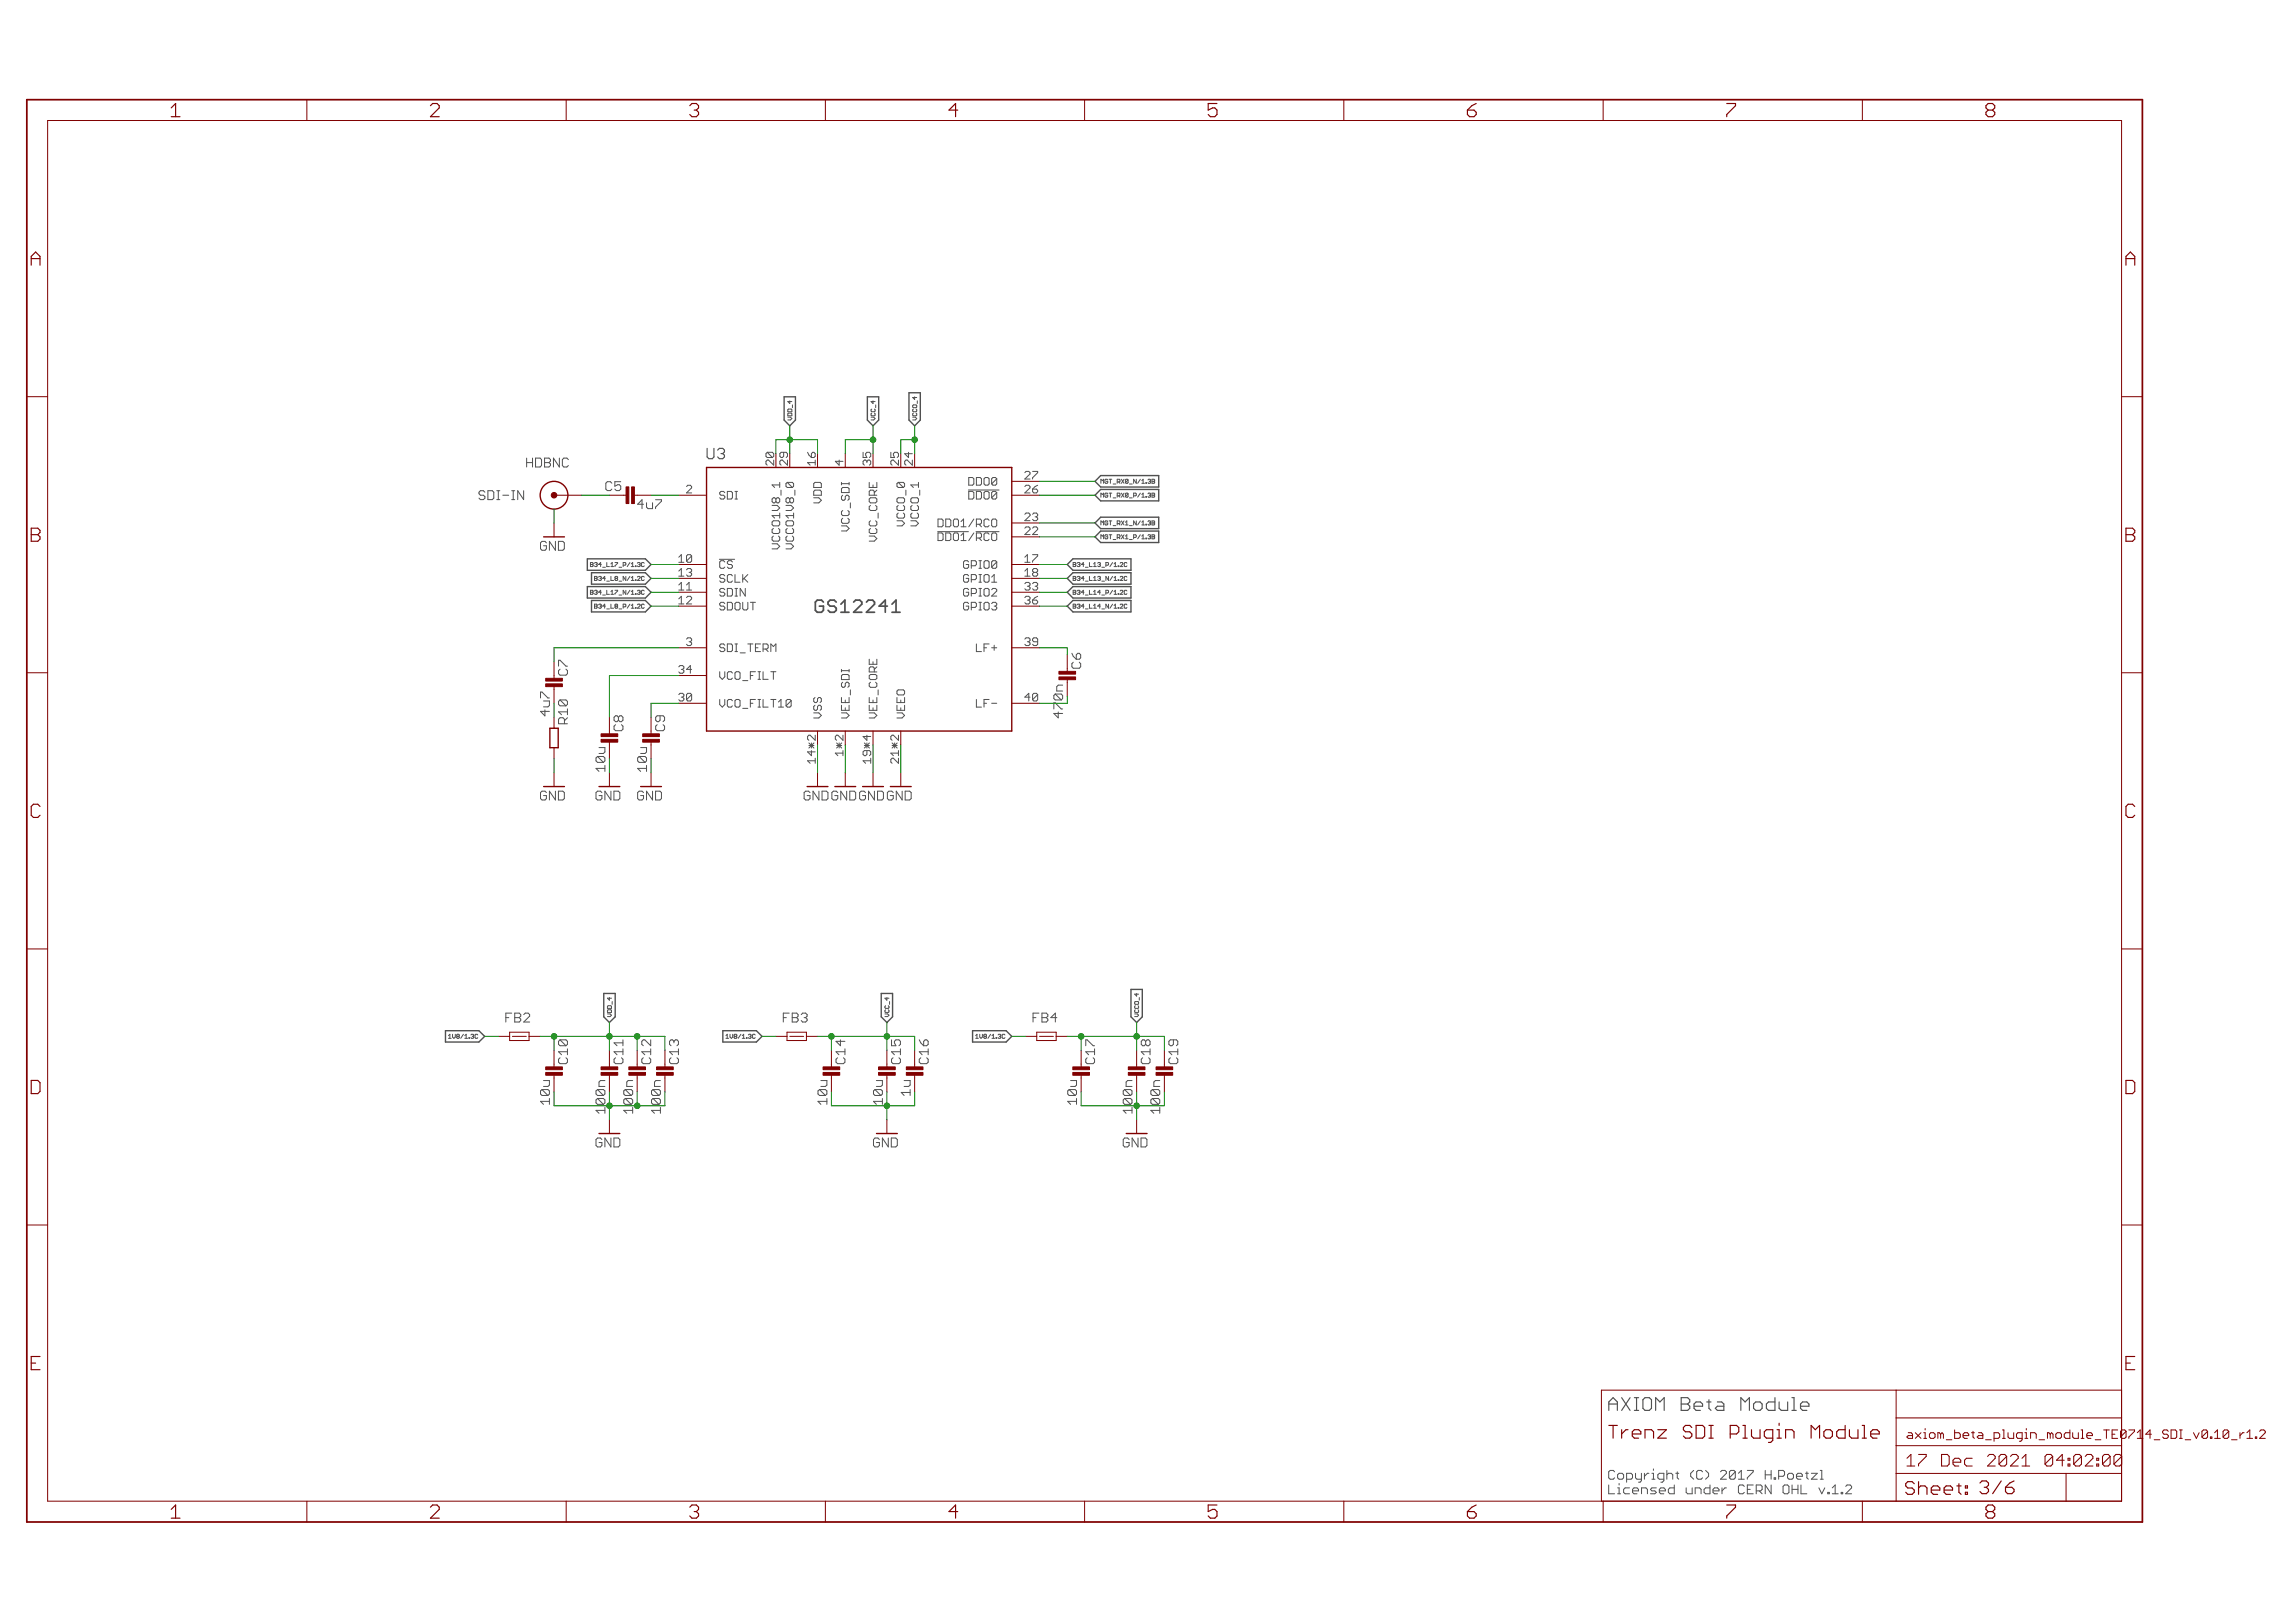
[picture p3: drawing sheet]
<svg xmlns="http://www.w3.org/2000/svg" width="420mm" height="297mm" viewBox="0 0 420 297" stroke-linecap="round" stroke-linejoin="round" font-family="sans-serif">
<defs><g id="words">
<g font-size="3.7" fill="#800000">
<text x="80.6" y="21.4">2</text>
<text x="128.1" y="21.4">3</text>
<text x="270.4" y="21.4">6</text>
<text x="365.4" y="21.4">8</text>
<text x="7.4" y="48.6">A</text>
<text x="390.9" y="48.6">A</text>
<text x="7.4" y="99.2">B</text>
<text x="390.9" y="99.2">B</text>
<text x="7.4" y="149.7">C</text>
<text x="390.9" y="149.7">C</text>
<text x="7.3" y="200.2">D</text>
<text x="390.8" y="200.2">D</text>
<text x="175.5" y="277.9">4</text>
</g>
<g font-size="3.6" fill="#505050">
<text x="150.9" y="112.2">GS12241</text>
<text x="296.3" y="258.2">AXIOM Beta Module</text>
</g>
<g font-size="3.6" fill="#800000">
<text x="296.3" y="263.3">Trenz SDI Plugin Module</text>
<text x="350.6" y="273.6">Sheet: 3/6</text>
</g>
<g font-size="3.2" fill="#800000">
<text x="350.9" y="268.4">17 Dec 2021</text>
<text x="372.5" y="268.4">04:02:01</text>
</g>
<text font-size="2.9" fill="#505050" x="131.2" y="84">U3</text>
<g font-size="2.5" fill="#505050">
<text x="98.2" y="85.5">HDBNC</text>
<text x="90.4" y="91.5">SDI-IN</text>
<text x="118.5" y="93.2">4u7</text>
<text x="100.7" y="100.8">GND</text>
<text x="105.8" y="123.6" transform="rotate(-90 105.8 123.6)">C7</text>
<text x="199.8" y="122.4" transform="rotate(-90 199.8 122.4)">C6</text>
<text x="105.8" y="132.5" transform="rotate(-90 105.8 132.5)">R10</text>
<text x="116" y="133.8" transform="rotate(-90 116 133.8)">C8</text>
<text x="123.6" y="133.8" transform="rotate(-90 123.6 133.8)">C9</text>
<text x="100.7" y="146.5">GND</text>
<text x="110.9" y="146.5">GND</text>
<text x="118.5" y="146.5">GND</text>
<text x="94.4" y="187.1">FB2</text>
<text x="145.2" y="187.1">FB3</text>
<text x="190.9" y="187.1">FB4</text>
<text x="105.8" y="194.7" transform="rotate(-90 105.8 194.7)">C10</text>
<text x="126.1" y="194.7" transform="rotate(-90 126.1 194.7)">C13</text>
<text x="156.6" y="194.7" transform="rotate(-90 156.6 194.7)">C14</text>
<text x="171.9" y="194.7" transform="rotate(-90 171.9 194.7)">C16</text>
<text x="202.3" y="194.7" transform="rotate(-90 202.3 194.7)">C17</text>
<text x="217.6" y="194.7" transform="rotate(-90 217.6 194.7)">C19</text>
<text x="110.9" y="210">GND</text>
<text x="161.7" y="210">GND</text>
<text x="207.4" y="210">GND</text>
<text x="296.3" y="270.8">Copyright (C) 2017 H.Poetzl</text>
<text x="296.3" y="273.5">Licensed under CERN OHL v.1.2</text>
</g>
<g font-size="2.5" fill="#800000">
<text x="112.7" y="89.9">C5</text>
<text x="149" y="146.5">GNDGNDGNDGND</text>
<text x="168.6" y="200.5" transform="rotate(-90 168.6 200.5)">1u</text>
</g>
<g font-size="2.5" fill="#008000">
<text x="102.5" y="130.9" transform="rotate(-90 102.5 130.9)">4u7</text>
<text x="196.5" y="131.3" transform="rotate(-90 196.5 131.3)">470n</text>
<text x="112.7" y="141.1" transform="rotate(-90 112.7 141.1)">10u</text>
<text x="120.3" y="141.1" transform="rotate(-90 120.3 141.1)">10u</text>
<text x="116" y="194.7" transform="rotate(-90 116 194.7)">C11</text>
<text x="121.1" y="194.7" transform="rotate(-90 121.1 194.7)">C12</text>
<text x="166.8" y="194.7" transform="rotate(-90 166.8 194.7)">C15</text>
<text x="212.5" y="194.7" transform="rotate(-90 212.5 194.7)">C18</text>
<text x="102.5" y="202.1" transform="rotate(-90 102.5 202.1)">10u</text>
<text x="112.7" y="203.6" transform="rotate(-90 112.7 203.6)">1</text>
<text x="112.7" y="202.1" transform="rotate(-90 112.7 202.1)">00n</text>
<text x="117.8" y="203.6" transform="rotate(-90 117.8 203.6)">1</text>
<text x="117.8" y="202.1" transform="rotate(-90 117.8 202.1)">00n</text>
<text x="122.8" y="203.6" transform="rotate(-90 122.8 203.6)">100n</text>
<text x="153.3" y="202.1" transform="rotate(-90 153.3 202.1)">10u</text>
<text x="163.5" y="202.1" transform="rotate(-90 163.5 202.1)">10u</text>
<text x="199" y="202.1" transform="rotate(-90 199 202.1)">10u</text>
<text x="209.2" y="203.6" transform="rotate(-90 209.2 203.6)">1</text>
<text x="209.2" y="202.1" transform="rotate(-90 209.2 202.1)">00n</text>
<text x="214.3" y="203.6" transform="rotate(-90 214.3 203.6)">100n</text>
</g>
<g font-size="2.3" fill="#800000">
<text x="350.9" y="263.3">axiom_beta_plugin_module_TE0</text>
<text x="388.6" y="263.3">714_SDI_v0.10_r1.2</text>
</g>
<g font-size="2.1" fill="#800000">
<text x="143.6" y="85.2" transform="rotate(-90 143.6 85.2)">20</text>
<text x="146.1" y="85.2" transform="rotate(-90 146.1 85.2)">29</text>
<text x="151.2" y="85.2" transform="rotate(-90 151.2 85.2)">16</text>
<text x="161.3" y="85.2" transform="rotate(-90 161.3 85.2)">35</text>
<text x="166.4" y="85.2" transform="rotate(-90 166.4 85.2)">25</text>
<text x="156.3" y="137.9" transform="rotate(-90 156.3 137.9)">1*2</text>
<text x="151.2" y="139.3" transform="rotate(-90 151.2 139.3)">14*2</text>
<text x="161.3" y="139.3" transform="rotate(-90 161.3 139.3)">19*4</text>
<text x="166.4" y="139.3" transform="rotate(-90 166.4 139.3)">21*2</text>
</g>
<g font-size="2.1" fill="#505050">
<text x="178.4" y="88.8">DDO0</text>
<text x="189.4" y="87.7">27</text>
<text x="133.6" y="91.4">SDI</text>
<text x="178.4" y="91.4">DDO0</text>
<text x="189.4" y="90.3">26</text>
<text x="189.4" y="95.4">23</text>
<text x="144.7" y="100.6" transform="rotate(-90 144.7 100.6)">VCCO1V8_1</text>
<text x="157.4" y="97.1" transform="rotate(-90 157.4 97.1)">VCC_SDI</text>
<text x="162.5" y="99.5" transform="rotate(-90 162.5 99.5)">VCC_CORE</text>
<text x="167.5" y="96.5" transform="rotate(-90 167.5 96.5)">VCCO_0</text>
<text x="170.1" y="96.5" transform="rotate(-90 170.1 96.5)">VCCO_1</text>
<text x="173" y="96.5">DDO1/RCO</text>
<text x="173" y="99">DDO1/RCO</text>
<text x="189.4" y="97.9">22</text>
<text x="126.2" y="103">10</text>
<text x="126.2" y="105.5">13</text>
<text x="133.6" y="104.1">CS</text>
<text x="133.6" y="106.6">SCLK</text>
<text x="178.1" y="104.1">GPIO0</text>
<text x="178.1" y="106.6">GPIO1</text>
<text x="189.4" y="103">17</text>
<text x="189.4" y="105.5">18</text>
<text x="126.2" y="108">11</text>
<text x="126.2" y="110.6">12</text>
<text x="133.6" y="109.2">SDIN</text>
<text x="133.6" y="111.7">SDOUT</text>
<text x="178.1" y="111.7">GPIO3</text>
<text x="178.1" y="109.2">GPIO2</text>
<text x="189.4" y="110.6">36</text>
<text x="189.4" y="108">33</text>
<text x="133.6" y="119.3">SDI_TERM</text>
<text x="180.5" y="119.3">LF+</text>
<text x="189.4" y="118.2">39</text>
<text x="126.2" y="123.3">34</text>
<text x="133.6" y="124.4">VCO_FILT</text>
<text x="126.2" y="128.4">30</text>
<text x="133.6" y="129.5">VCO_FILT10</text>
<text x="157.4" y="131.5" transform="rotate(-90 157.4 131.5)">VEE_SDI</text>
<text x="162.5" y="131.5" transform="rotate(-90 162.5 131.5)">VEE_CORE</text>
<text x="189.4" y="128.4">40</text>
</g>
<g font-size="1.1" fill="#505050">
<text x="203.4" y="88.5">MGT_RX0_N/1.3</text>
<text x="203.4" y="91">MGT_RX0_P/1.3</text>
<text x="203.4" y="96.1">MGT_RX1_N/1.3</text>
<text x="203.4" y="98.7">MGT_RX1_P/1.3</text>
<text x="110.9" y="103.7">B34_L17_P/1.3C</text>
<text x="111.5" y="106.3">B34_L8_N/1.2C</text>
<text x="198.3" y="103.7">B34_L13_P/1.2C</text>
<text x="198.3" y="106.3">B34_L13_N/1.2C</text>
<text x="110.7" y="108.8">B34_L17_N/1.3C</text>
<text x="111.6" y="111.3">B34_L8_P/1.2C</text>
<text x="198.3" y="108.8">B34_L14_P/1.2C</text>
<text x="198.3" y="111.3">B34_L14_N/1.2C</text>
<text x="84.3" y="190.1">1V8/1.3C</text>
<text x="135.1" y="190.1">1V8/1.3C</text>
<text x="180.8" y="190.1">1V8/1.3C</text>
</g>
</g></defs>
<path d="M129.5 82.1v1.5l.3 .3h.6l.3-.3M294.5 257h1.6M295.3 255.8l-.8 .8v1.5" fill="none" stroke="#505050" stroke-width=".21"/>
<g fill="none" stroke="#505050" stroke-width=".18">
<path d="M144.2 76.3h.5l.3 .3-.3 .3h-.5M144.2 75.7l.2-.1h.4l.2 .5h-.8zM144.2 75l.2-.1h.4l.2 .5h-.8zM144.6 73.4v.5l-.4-.4h.8M145.1 74.1v.5M159.5 76.3h.5l.2 .3-.2 .3h-.5M159.6 75.6l-.1 .1 .1 .4 .6-.1-.1-.4M159.6 74.9l-.1 .1 .1 .4h.5l.1-.2-.1-.3M159.8 73.4v.5l-.3-.4h.7M160.3 74.1v.5M167.1 76.3h.5l.2 .3-.2 .3h-.5M167.2 74.9l-.1 .1 .1 .4h.5l.1-.2-.1-.3"/>
<path d="M167.2 75.6l-.1 .1 .1 .4 .6-.1-.1-.4M167.2 74.1h.5l.1 .4-.1 .1h-.5l-.1-.1zM167.4 72.6v.5l-.3-.4h.7M167.9 73.4v.5M88.8 90.1l-.3-.3h-.6l-.2 .3v.3l.2 .2h.6l.3 .3v.3l-.3 .2h-.6l-.2-.2M90.1 89.8h-.8v1.6h.8M96.4 83.8v1.7M96.4 84.7h1.1M97.5 83.8v1.7M99.5 99.9h.5M100 99.4l-.2-.3h-.6l-.2 .3v1l.2 .3h.6l.2-.3M112 88.4l-.3-.2h-.5l-.3 .2v1.1l.3 .3h.5l.3-.3"/>
<path d="M117.8 92.3h-1.1l.8-.8v1.6M125.7 89l.2-.2h.5l.2 .2v.3l-.9 .9h.9M132.7 90.2l-.2-.3h-.5l-.2 .3v.2l.2 .2h.5l.2 .3v.2l-.2 .2h-.5l-.2-.2M140.5 82.8l.9 .9h-.9l-.3-.2v-.5zM140.5 82.8h.9M140.5 85.1l-.3-.2v-.5l.3-.2h.2l.9 .9M141.4 99.5h.9l.4 .5-.4 .5h-.9M141.4 92.5h.9l.4 .5-.4 .4h-.9M141.6 98.1l-.2 .2v.5l.2 .2h.9M141.6 96.7l-.2 .2v.5l.2 .2h.9M142 91.3l-.2-.2h-.2l-.2 .2v.5l.2 .2h.2l.2-.2M142 91.8l.3 .2h.2"/>
<path d="M142 91.3v.5M142.5 91.1h-.2l-.3 .2M142.5 95.3h-.9l-.2 .2v.5l.2 .2h.9M142.7 94.4h-1.3l.4 .4M142.7 88.8h-1.3l.4 .4M147.8 82.8l.3 .5 .4 .4M148.5 83.7h.5M149 91.1h.9l.5 .5-.5 .4h-.9M149 89.9l.2-.2h.9l.3 .2v.7h-1.4zM149 88.5l.2-.2h.9l.3 .2v.7h-1.4zM149 82.8h-.2l-.3 .2v.7M149.2 84.7h-1.4l.5 .4"/>
<path d="M153.6 84.2v.9l-.7-.7h1.4M154.1 88.3v.5M154.1 96.2h.9l.4 .5-.4 .5h-.9M154.1 88.5h1.3M154.3 90.6l-.2 .3v.4l.2 .3h.2l.2-.3v-.4l.3-.3h.2M154.3 93.4l-.2 .3v.4l.2 .3h.9M154.3 94.8l-.2 .3v.4l.2 .3h.9M155.2 89.2h-.9l-.2 .3v.6h1.3M158 82.8v.9h.7l-.2-.7 .2-.2h.5M158.7 84.4l-.2-.2h-.3l-.2 .2v.5l.2 .2M158.7 84.4v.3M159.1 88.3v.9h1.4"/>
<path d="M159.1 98.1h1l.4 .5-.4 .4h-1M159.2 84.2h-.3l-.2 .2M159.4 95.3l-.3 .2v.5l.3 .2h.9M159.4 92.5l-.3 .2v.5l.3 .2h.9M159.4 96.7l-.3 .2v.5l.3 .2h.9M159.8 88.8v.4M160.1 90.6v-.7l-.3-.2h-.4l-.3 .2v.7h1.4M160.3 91.1h-.9l-.3 .2v.5l.3 .2h.9M160.5 89.7l-.4 .5M163.1 82.8v.9h.7l-.2-.7 .2-.2h.5M163.3 85.1l-.2-.2v-.5l.2-.2h.3l.9 .9M164.2 88.5l.2-.2 1 .9h-1l-.2-.2z"/>
<path d="M164.2 95.3h.9l.5 .5-.5 .4h-.9M164.4 88.3h1M164.4 92.5l-.2 .2v.5l.2 .2h1M164.4 93.9l-.2 .2v.5l.2 .2h1M165.4 91.1h-1l-.2 .2v.5l.2 .2h1M171.7 97.3h5.6M172.7 95.2l-.3-.2h-.7v1.4h.7l.3-.2M172.7 97.8l-.3-.3h-.7v1.4h.7l.3-.2M177.3 89.7h5.6M178.1 89.9h-.7v1.4h.7M178.1 87.4h-.7v1.4h.7M178.7 97.3h4.2"/>
<path d="M187.6 89l.3-.2h.4l.3 .2v.3l-1 .9h1M187.6 86.5l.3-.2h.4l.3 .2v.2l-1 1h1M187.6 94.1l.3-.2h.4l.3 .2v.3l-1 .9h1M187.6 96.7l.3-.3h.4l.3 .3v.2l-1 .9h1M201.5 88.5v-.8l.3 .3 .2-.3v.8M201.5 91v-.7l.3 .2 .2-.2v.7M201.5 96.1v-.8l.3 .3 .2-.3v.8M201.5 98.6v-.7l.3 .2 .2-.2v.7M202.8 90.4l-.1-.1-.4 .1v.5l.1 .1 .4-.1v-.3h-.3M202.8 87.8l-.1-.1-.4 .1v.5l.1 .2 .4-.2v-.2h-.3M202.8 98l-.1-.1-.4 .1v.5l.1 .1 .4-.1v-.3h-.3M202.8 95.5l-.1-.2-.4 .2v.4l.1 .2 .4-.2v-.2h-.3"/>
<path d="M203.1 87.7h.4M203.1 97.9h.4M203.1 90.3h.4M203.1 95.3h.4M108.1 103l.5 .1-.1 .2 .1 .3-.1 .1h-.4zM108.1 103.3h.4M108.1 108.4h.4M108.1 108l.5 .2-.1 .2 .1 .2-.1 .2h-.4zM108.8 103.1l.4-.1 .1 .1-.1 .2M108.8 110.9h.4M108.8 105.9h.4M108.8 108.2l.4-.2 .1 .2-.1 .2"/>
<path d="M108.8 105.5h.4l.1 .1-.1 .6h-.4zM108.8 110.6h.4l.1 .1-.1 .6h-.4zM109.1 103.3h.1M109.1 108.4h.1M109.2 103.3l.1 .1-.1 .3-.4-.1M109.2 108.4l.1 .1-.1 .3-.4-.2M109.6 105.6l.4-.1 .1 .1-.1 .3M109.6 110.7l.4-.1 .1 .1-.1 .2M109.8 110.9h.2M109.8 105.9h.2M110 105.9l.1 .1-.1 .2-.4-.1M110 110.9l.1 .2-.1 .2-.4-.1"/>
<path d="M110.1 103.3h-.5l.4-.3v.7M110.1 108.4h-.5l.4-.4v.8M110.3 103.8h.5M110.3 108.9h.5M110.8 110.9h-.5l.4-.3v.7M110.8 105.9h-.5l.4-.4v.7M111.1 106.4h.5M111.1 111.4h.5M124.3 102l.4-.5v1.4M124.3 104.5l.4-.4v1.4M124.3 107.1l.4-.5v1.4M124.3 109.6l.4-.5v1.4"/>
<path d="M124.3 102.9h.9M124.3 110.5h.9M124.3 105.5h.9M124.3 108h.9M125.7 117l.2-.3h.5l.2 .3v.2l-.2 .3M126.2 117.5h.2M126.4 117.5l.2 .2v.2l-.2 .3h-.5l-.2-.3M131.7 102.4h2.8M132.7 102.8l-.2-.2h-.5l-.2 .2v1l.2 .2h.5l.2-.2M132.7 105.4l-.2-.2h-.5l-.2 .2v.2l.2 .3h.5l.2 .2v.2l-.2 .3h-.5l-.2-.3M132.7 107.9l-.2-.2h-.5l-.2 .2v.3l.2 .2h.5l.2 .2v.3l-.2 .2h-.5l-.2-.2M132.7 110.5l-.2-.3h-.5l-.2 .3v.2l.2 .2h.5l.2 .3v.2l-.2 .2h-.5l-.2-.2"/>
<path d="M132.7 118.1l-.2-.2h-.5l-.2 .2v.2l.2 .3h.5l.2 .2v.2l-.2 .3h-.5l-.2-.3M177.3 102.8l-.2-.2h-.5l-.2 .2v1l.2 .2h.5l.2-.2v-.5h-.4M177.3 105.4l-.2-.2h-.5l-.2 .2v.9l.2 .3h.5l.2-.3v-.4h-.4M177.3 107.9l-.2-.2h-.5l-.2 .2v1l.2 .2h.5l.2-.2v-.5h-.4M177.3 110.5l-.2-.3h-.5l-.2 .3v.9l.2 .2h.5l.2-.2v-.5h-.4M178.8 117.9v1.4h.9M187.6 102.9h1M187.6 106.8l.3-.2h.4l.3 .2v.3l-.3 .2M187.6 109.4l.3-.3h.4l.3 .3v.2l-.3 .2M187.6 117l.3-.3h.4l.3 .3v.2l-.3 .3M187.6 102l.5-.5v1.4M187.6 104.5l.5-.4v1.4"/>
<path d="M187.6 105.5h1M188.1 109.8h.2M188.1 107.3h.2M188.1 117.5h.2M188.3 107.3l.3 .2v.3l-.3 .2h-.4l-.3-.2M188.3 109.8l.3 .3v.2l-.3 .2h-.4l-.3-.2M188.3 117.5l.3 .2v.2l-.3 .3h-.4l-.3-.3M196.2 119.6l.3 .5 .5 .5M196.5 103l.5 .1-.2 .2 .2 .3-.2 .1h-.3zM196.5 110.9h.3M196.5 103.3h.3M196.5 105.9h.3"/>
<path d="M196.5 108.4h.3M196.5 108l.5 .2-.2 .2 .2 .2-.2 .2h-.3zM196.5 105.5l.5 .1-.2 .3 .2 .2-.2 .1h-.3zM196.5 110.6l.5 .1-.2 .2 .2 .3-.2 .1h-.3zM197.2 103.1l.4-.1 .1 .1-.1 .2M197.2 108.2l.4-.2 .1 .2-.1 .2M197.2 105.6l.4-.1 .1 .1-.1 .3M197.2 110.7l.4-.1 .1 .1-.1 .2M197.5 110.9h.1M197.5 103.3h.1M197.5 105.9h.1M197.5 108.4h.1"/>
<path d="M197.6 105.9l.1 .1-.1 .2-.4-.1M197.6 110.9l.1 .2-.1 .2-.4-.1M197.6 103.3l.1 .1-.1 .3-.4-.1M197.6 108.4l.1 .1-.1 .3-.4-.2M198.3 110.6l-.3 .3h.5M198.3 103l-.3 .3h.5M198.3 105.5l-.3 .4h.5M198.3 108l-.3 .4h.5M99 127.7v-1h.2l1.1 1M99.5 129.4h.8M99.5 128.3h1.1M99.8 129.9v1.1l-.8-.8h1.6"/>
<path d="M102.3 121.9v-1.1h.2l1.1 1.1M102.3 131.6v.9h1.6M102.3 130.3h1.6M102.5 122.5l-.2 .2v.6l.2 .3h1.1M103.6 128.1h-1.1l1.1 1.1h-1.1M109.1 138.7l.3-.2 1.1 1h-1.1l-.3-.2zM109.4 138.5h1.1M109.7 137.9h.8M109.7 136.8h1M112.7 132.6l-.3 .3v.6l.3 .2h1.1M113.2 131.3l-.2-.3h-.3l-.3 .3v.5l.3 .3h.3l.2-.3M113.2 131.8l.3 .3"/>
<path d="M113.2 131.3v.5M113.5 131l-.3 .3M116.7 138.7l.3-.2 1.1 1h-1.1l-.3-.2zM117 138.5h1.1M117.3 137.9h.8M117.3 136.8h1.1M120.3 132.6l-.3 .3v.6l.3 .2h1.1M120.8 131v.8l-.2 .3h-.3l-.3-.3v-.5l.3-.3h1.1M124.3 127.1l.2-.2h.5l.2 .2v.3l-.2 .2M124.3 122l.2-.2h.5l.2 .2v.3l-.2 .2M124.7 127.6h.3M124.7 122.5h.3"/>
<path d="M125 127.6l.2 .2v.3l-.2 .2h-.5l-.2-.2M125 122.5l.2 .2v.3l-.2 .2h-.5l-.2-.2M131.8 122.9v1l.4 .4 .5-.4v-1M131.8 128v.9l.4 .5 .5-.5v-.9M148.1 136l.9 .9M148.1 136.4h.9M148.1 135.5l-.3-.2v-.5l.3-.2h.2l.9 .9M148.5 136v.9M148.5 137.4v.9l-.7-.7h1.4M149 130.5h.9l.5 .4-.5 .5h-.9M149 136l-.9 .9M149.2 127.7l-.2 .2v.5l.2 .2h.2l.3-.2v-.5l.2-.2h.2l.3 .2v.5l-.3 .2"/>
<path d="M149.2 129.1l-.2 .2v.5l.2 .2h.2l.3-.2v-.5l.2-.2h.2l.3 .2v.5l-.3 .2M149.2 139.2h-1.4l.5 .5M153.2 136.4h.9M153.2 135.5l-.3-.2v-.5l.3-.2h.2l.9 .9M153.2 136l.9 .9M153.6 136v.9M154.1 130.5h.9l.4 .4-.4 .5h-.9M154.1 129.1v.9h1.3M154.1 127.7v.9h1.3M154.1 122.5v.5M154.1 122.7h1.3M154.1 136l-.9 .9"/>
<path d="M154.3 124.9l-.2 .2v.5l.2 .2h.2l.2-.2v-.5l.3-.2h.2M154.3 137.8h-1.4l.5 .5M154.7 128.1v.5M154.7 129.5v.5M155.2 123.4h-.9l-.2 .3v.7h1.3M158.2 136.4h1M158.2 136l1 .9M158.7 137.4v.7l-.2 .2h-.3l-.2-.2v-.5l.2-.2h1M158.7 134.6v.9l-.7-.7h1.4M158.7 136v.9M159.1 130.5h1l.4 .4-.4 .5h-1M159.1 129.1v.9h1.4"/>
<path d="M159.1 127.7v.9h1.4M159.1 120.6v1h1.4M159.2 136l-1 .9M159.4 124.9l-.3 .2v.5l.3 .2h.9M159.4 139.2h-1.4l.5 .5M159.8 121.1v.5M159.8 128.1v.5M159.8 129.5v.5M160.1 123v-.7l-.3-.3h-.4l-.3 .3v.7h1.4M160.3 123.4h-.9l-.3 .3v.4l.3 .3h.9M160.5 122l-.4 .5M163.3 136.4h1"/>
<path d="M163.3 135.5l-.2-.2v-.5l.2-.2h.3l.9 .9M163.3 139.7l-.2-.2v-.5l.2-.2h.3l.9 .9M163.3 136l1 .9M163.8 136v.9M164.2 130.5h.9l.5 .4-.5 .5h-.9M164.2 129.1v.9h1.4v-.9M164.2 127.7v.9h1.4v-.9M164.2 126.5l.2-.2h1l.2 .2v.5l-.2 .2h-1l-.2-.2zM164.3 136l-1 .9M164.5 137.8h-1.4l.5 .5M164.9 128.1v.5M164.9 129.5v.5"/>
<path d="M178.8 128v1.4h.9M180.1 128.7h.5M181.1 128h-1v1.4M181.5 128.7h1M188.6 127.6h-1l.7-.7v1.4M192.9 129.8v-1.1h.3l1.1 1.1M193.2 127l1.1 1.1h-1.1l-.3-.3v-.5zM193.2 127h1.1M193.7 125.4l-.2 .3v.8h1M194.5 130.6h-1.6l.8 .8M196.5 121.2l-.3 .3v.5l.3 .3h1.1M99.5 145.6h.5"/>
<path d="M100 145.1l-.2-.3h-.6l-.2 .3v1.1l.2 .2h.6l.2-.2M109.7 145.6h.5M110.2 145.1l-.3-.3h-.5l-.3 .3v1.1l.3 .2h.5l.3-.2M110.7 140.6h-1.6l.6 .6M117 144.8h.5l.3 .3M117.3 145.6h.5M117.8 146.2l-.3 .2h-.5M118.4 140.6h-1.7l.6 .6M147.8 145.6h.5M148.3 145.1l-.3-.3h-.5l-.3 .3v1.1l.3 .2h.5l.3-.2M82.1 189.5l.3-.2v.7M82.1 190h.5"/>
<path d="M82.8 189.3v.5l.3 .2 .3-.2v-.5M83.7 189.7l-.1 .1 .1 .2 .4-.1M83.7 189.7h.3M84 189.7l.1 .1M84.1 189.4l-.4-.1-.1 .1 .1 .3M84.1 189.5l-.1 .2M92.6 186.2h.6M93.7 185.4h-1.1v1.6M99 199.7l.2-.3 1.1 1.1h-1.1l-.2-.3zM99.2 199.4h1.1M99.5 198.8h.8M99.5 197.8h1.1"/>
<path d="M102.3 190.6l.2-.3 1.1 1.1h-1.1l-.2-.3zM102.5 193.6l-.2 .3v.5l.2 .3h1.1M102.5 190.3h1.1M103.9 192.5h-1.6l.5 .5M109.1 199.7l.3-.3 1.1 1.1h-1.1l-.3-.3zM109.4 199.4h1.1M110.7 197.8h-.8l-.2 .2v.8h1M111.2 184.9l.1-.1h.5l.2 .5h-.8zM111.2 185.6h.5l.3 .2-.3 .3h-.5M111.2 184.2l.1-.1h.5l.2 .5h-.8zM111.6 182.6v.4l-.4-.3h.8M112.1 183.3v.5"/>
<path d="M112.7 193.6l-.3 .3v.5l.3 .3h1.1M114 192.5h-1.6l.6 .5M114 190.9h-1.6l.6 .5M114.2 199.7l.3-.3 1 1.1h-1l-.3-.3zM114.5 199.4h1M115.8 197.8h-.8l-.3 .2v.8h1.1M117.8 193.6l-.3 .3v.5l.3 .3h1.1M117.8 191.4l-.3-.3v-.5l.3-.3h.2l1.1 1.1M119.1 192.5h-1.6l.5 .5M119.3 199.7l.2-.3 1.1 1.1h-1.1l-.2-.3zM119.5 199.4h1.1M120.9 197.8h-.8l-.3 .2v.8h1.1"/>
<path d="M122.9 193.6l-.3 .3v.5l.3 .3h1M123.4 190.6l-.3-.3h-.2l-.3 .3v.5l.3 .3M123.4 190.6v.3M123.7 190.3l-.3 .3M124.2 192.5h-1.6l.5 .5M132.9 190h.5M132.9 189.5l.2-.2v.7M133.6 189.3v.5l.3 .2 .2-.2v-.5M134.5 189.7l-.1 .1 .1 .2 .4-.1M134.5 189.7h.3M134.8 189.7l.1 .1M134.9 189.4l-.4-.1-.1 .1 .1 .3"/>
<path d="M134.9 189.5l-.1 .2M143.4 186.2h.6M144.5 185.4h-1.1v1.6M149.8 199.7l.2-.3 1.1 1.1h-1.1l-.2-.3zM150 199.4h1.1M150.3 198.8h.8M150.3 197.8h1.1M153.3 193.6l-.2 .3v.5l.2 .3h1.1M154.7 192.5h-1.6l.5 .5M154.7 190.6h-1.6l.8 .8M159.9 199.7l.3-.3 1.1 1.1h-1.1l-.3-.3zM160.2 199.4h1.1"/>
<path d="M160.4 198.8h.9M160.4 197.8h1.1M162 185.6h.5l.3 .2-.3 .3h-.5M162.1 184.8l-.1 .1 .1 .4 .7-.1-.2-.4M162.1 184.1l-.1 .1 .1 .4h.5l.2-.2-.2-.3M162.4 182.6v.4l-.4-.3h.8M162.9 183.3v.5M163.2 190.3v1.1h.8l-.3-.5v-.3l.3-.3M163.5 193.6l-.3 .3v.5l.3 .3h1.1M164.8 192.5h-1.6l.5 .5M165.5 198.8h.8M165.5 197.8h1.1"/>
<path d="M166.6 199.9h-1.6l.5 .6M168.3 190.3l.3 .6 .5 .5M168.6 193.6l-.3 .3v.5l.3 .3h1.1M169.9 192.5h-1.6l.5 .5M178.6 190h.5M178.6 189.5l.3-.2v.7M179.4 189.3v.5l.2 .2 .3-.2v-.5M180.2 189.7l-.1 .1 .1 .2 .4-.1M180.2 189.7h.3M180.5 189.7l.1 .1M180.6 189.4l-.4-.1-.1 .1 .1 .3M180.6 189.5l-.1 .2"/>
<path d="M189.1 186.2h.6M190.2 185.4h-1.1v1.6M195.5 199.7l.2-.3 1.1 1.1h-1.1l-.2-.3zM195.7 199.4h1.1M196 198.8h.8M196 197.8h1.1M198.8 191.4v-1.1h.2l1.1 1.1M199 193.6l-.2 .3v.5l.2 .3h1.1M200.4 192.5h-1.6l.5 .5M205.6 199.7l.3-.3 1.1 1.1h-1.1l-.3-.3zM205.9 199.4h1.1M206.4 197.8l-.2 .2v.8h1"/>
<path d="M207.7 185.6h.5l.2 .2-.2 .3h-.5M207.8 184.8l-.1 .1 .1 .4h.5l.1-.1-.1-.4M207.8 183.3h.5l.1 .4-.1 .1h-.5l-.1-.1zM207.8 184.1l-.1 .1 .1 .4h.5l.1-.2-.1-.3M208.1 181.8v.5l-.4-.4h.7M208.6 182.6v.4M209.2 193.6l-.3 .3v.5l.3 .3h1.1M209.7 190.6l-.2-.3h-.3l-.3 .3v.5l.3 .3h.3l.2-.3M210.5 192.5h-1.6l.6 .5M210.7 199.7l.3-.3 1.1 1.1h-1.1l-.3-.3zM211 199.4h1.1M211.5 197.8l-.3 .2v.8h1.1"/>
<path d="M214.3 193.6l-.3 .3v.5l.3 .3h1.1M215.4 190.3h-1.1l-.3 .3v.5l.3 .3h.2l.3-.3M215.6 192.5h-1.6l.5 .5M100.6 201.6h-1.6l.5 .5M109.1 201.3l.3-.3 1.1 1.1h-1.1l-.3-.3zM109.4 201h1.1M109.7 209.1h.5M110.2 208.6l-.3-.3h-.5l-.3 .3v1l.3 .3h.5l.3-.3M110.7 203.2h-1.6l.6 .6M114.2 201.3l.3-.3 1 1.1h-1l-.3-.3zM114.5 201h1M115.8 203.2h-1.6l.5 .6"/>
<path d="M119.3 201.3l.2-.3 1.1 1.1h-1.1l-.2-.3zM119.5 201h1.1M120.9 203.2h-1.6l.5 .6M151.4 201.6h-1.6l.5 .5M160.4 209.1h.6M161 208.6l-.3-.3h-.5l-.3 .3v1l.3 .3h.5l.3-.3M161.5 201.6h-1.6l.5 .5M197.1 201.6h-1.6l.5 .5M205.9 201l1.1 1.1h-1.1l-.3-.3v-.5zM205.9 201h1.1M206.2 209.1h.5M206.7 208.6l-.3-.3h-.5l-.3 .3v1l.3 .3h.5l.3-.3"/>
<path d="M207.2 203.2h-1.6l.6 .6M210.7 201.3l.3-.3 1.1 1.1h-1.1l-.3-.3zM211 201h1.1M212.3 203.2h-1.6l.5 .6M294.5 271.8v1.6h1.1M295.6 269.4l-.3-.3h-.5l-.3 .3v1.1l.3 .2h.5l.3-.2M331.6 269.6h1.1l-1.1 1.1M333.2 269.1h.3v1.6M337.1 273.1h.3v.3h-.3zM337.9 272l.3-.2h.5l.3 .2v.3l-1.1 1.1h1.1"/>
</g>
<path d="M150.4 109.8h-.8l-.3 .4v1.5l.3 .4h.8" fill="none" stroke="#505050" stroke-width=".32"/>
<g fill="none" stroke="#505050" stroke-width=".25">
<path d="M143.6 72.6h2v4.3l-1 1-1-1zM158.8 72.6h2.1v4.3l-1.1 1-1-1zM166.4 71.9h2.1v5l-1.1 1-1-1zM201.5 87h10.6v2.1h-10.6l-1-1zM201.5 89.6h10.6v2.1h-10.6l-1-1.1zM201.5 94.7h10.6v2.1h-10.6l-1-1.1zM201.5 97.2h10.6v2.1h-10.6l-1-1zM119.2 105.9l-1-1.1h-9.9v2.1h9.9M119.2 110.9l-1-1h-9.9v2.1h9.9M119.2 103.3l-1-1h-10.7v2.1h10.7M119.2 108.4l-1-1h-10.7v2.1h10.7M195.4 105.9l1-1.1h10.7v2.1h-10.7z"/>
<path d="M195.4 110.9l1-1h10.7v2.1h-10.7zM195.4 103.3l1-1h10.7v2.1h-10.7zM195.4 108.4l1-1h10.7v2.1h-10.7zM81.6 188.6h6.1l1 1.1-1 1h-6.1zM110.5 181.8h2.1v4.3l-1 1-1.1-1zM132.3 188.6h6.2l1 1.1-1 1h-6.2zM161.3 181.8h2.1v4.3l-1 1-1.1-1zM178.1 188.6h6.1l1 1.1-1 1h-6.1zM207.1 181.1h2v5l-1 1-1-1z"/>
</g>
<g fill="none" stroke="#800000" stroke-width=".21">
<path d="M31.3 19.7l.9-.8v2.5M80 18.9h-.8l-.4 .4M80.4 19.7l-1.6 1.7h1.6M127.5 18.9h-.8l-.4 .4M222.8 18.9h-1.6v1.3l.8-.5h.4l.4 .5v.8l-.4 .4h-.8l-.4-.4M269.5 19.3l-.9 .9M316.1 18.9h1.6v.4l-1.6 1.7v.4M364.8 18.9h-.8l-.4 .4v.4l.4 .5M31.3 21.4h1.7M126.3 21l.4 .4h.8M175.3 20.2h-1.6l1.2-1.3v2.5M268.6 20.2v.8l.4 .4h.9"/>
<path d="M268.6 20.2h1.3M364 20.2l-.4 .4v.4l.4 .4h.8M364 20.2h.8M5.7 47.3h1.6M6.5 46.1l-.8 .8v1.6M389.2 47.3h1.6M390 46.1l-.8 .8v1.6M5.7 97.9h1.2M6.9 96.7h-1.2v2.4h1.2M389.2 97.9h1.2M390.4 96.7h-1.2v2.4h1.2M6.9 147.2h-.8l-.4 .4v1.6l.4 .4h.8"/>
<path d="M390.4 147.2h-.8l-.4 .4v1.6l.4 .4h.8M6.9 197.7h-1.2v2.5h1.2M390.4 197.7h-1.2v2.5h1.2M5.7 249.5h.8M7.3 248.3h-1.6v2.4h1.6M389.2 249.5h.8M390.8 248.3h-1.6v2.4h1.6M31.3 276.2l.9-.8v2.5M31.3 277.9h1.7M78.8 275.8l.4-.4h.8l.4 .4v.4l-1.6 1.7h1.6M126.3 275.8l.4-.4h.8l.4 .4v.4l-.4 .4M127.1 276.6h.4"/>
<path d="M127.5 276.6l.4 .5v.4l-.4 .4h-.8l-.4-.4M174.9 275.4l-1.2 1.2h1.6M222.8 275.4h-1.6v1.2l.8-.4h.4l.4 .4v.9l-.4 .4h-.8l-.4-.4M268.6 276.6h1.3l.4 .5v.4l-.4 .4h-.9l-.4-.4zM270.3 275.4l-.8 .4-.9 .8M294.5 260.9h1.6M316.1 275.4h1.6v.4l-1.6 1.7v.4M340.9 260.9h.4v2.3M340.9 263.2h.8M342.5 262.4h1.5v-.4l-.4-.3h-.7l-.4 .3v.8l.4 .4h.7M348.9 273.1l.4 .4h.8M350.1 271.2h-.8l-.4 .3v.4l.4 .4h.8"/>
<path d="M364 276.6l-.4 .5v.4l.4 .4h.8l.4-.4v-.4l-.4-.5M364 276.6l-.4-.4v-.4l.4-.4h.8l.4 .4v.4l-.4 .4M364 276.6h.8"/>
</g>
<g fill="none" stroke="#800000" stroke-width=".18">
<path d="M56.2 18.2v3.9M103.7 18.2v3.9M151.1 18.2v3.9M198.6 18.2v3.9M246 18.2v3.9M293.5 18.2v3.9M341 18.2v3.9M8.7 22.1h379.7v252.6h-379.7zM4.9 72.6h3.8M388.4 72.6h3.8M101.4 90.6h5.1M101.4 95.7v2.6"/>
<path d="M111.6 90.6h2.5M116.1 90.6h3.1M124.3 90.6h5M154.7 83v2.6M167.4 83v2.6M185.2 90.6h5.1M185.2 88.1h5.1M185.2 95.7h5.1M185.2 98.3h5.1M124.3 103.3h5M124.3 110.9h5M124.3 105.9h5"/>
<path d="M124.3 108.4h5M124.3 118.6h5M185.2 103.3h5.1M185.2 110.9h5.1M185.2 105.9h5.1M185.2 108.4h5.1M185.2 118.6h5.1M195.4 119.8v3.1M4.9 123.1h3.8M101.4 121.1v3M101.4 131.3v2M101.4 136.8v2.1"/>
<path d="M111.6 131.3v3M119.2 131.3v3M124.3 128.7h5M124.3 123.6h5M185.2 128.7h5.1M388.4 123.1h3.8M101.4 141.4v2.6M111.6 141.4v2.6M119.2 141.4v2.6M149.7 141.4v2.6M154.7 141.4v2.6M159.8 141.4v2.6"/>
<path d="M164.9 141.4v2.6M4.9 173.7h3.8M388.4 173.7h3.8M91.3 189.7h2M93.3 188.9h3.6v1.5h-3.6zM93.8 189.7h2.6M96.9 189.7h2M101.4 192.2v3.1M111.6 192.2v3.1M142 189.7h2.1M144.1 188.9h3.5v1.5h-3.5zM144.6 189.7h2.5"/>
<path d="M147.6 189.7h2.1M152.2 192.2v3.1M162.4 192.2v3.1M187.8 189.7h2M189.8 188.9h3.6v1.5h-3.6zM190.3 189.7h2.5M193.4 189.7h2M197.9 192.2v3.1M208.1 192.2v3.1M111.6 204.9v2.6M162.4 204.9v2.6M208.1 204.9v2.6"/>
<path d="M4.9 224.2h3.8M388.4 224.2h3.8M347.1 254.4v20.3M347.1 259.5h41.3M388.4 254.4h-95.2v20.3M56.2 274.7v3.9M103.7 274.7v3.9M151.1 274.7v3.9M198.6 274.7v3.9M246 274.7v3.9M293.5 274.7v3.9M341 274.7v3.9"/>
<path d="M347.1 269.7h41.3M347.1 264.6h41.3M349.4 262.2h.5l.2 .3v.7h-.7l-.3-.2 .3-.3h.7M378.2 269.7v5M412.9 263h.3v.2h-.3zM413.7 262l.2-.3h.5l.3 .3v.2l-1 1h1"/>
</g>
<path d="M4.9 18.2h387.3v260.4h-387.3z" fill="none" stroke="#800000" stroke-width=".32"/>
<path d="M349.1 266.9l.7-.7v2.1M349.1 268.3h1.4M387.4 266.2h.7l.3 .4M388.4 266.6v1.3l-.3 .4h-.7M388.4 266.6l-1.4 1.3" fill="none" stroke="#800000" stroke-width=".19"/>
<g fill="none" stroke="#800000" stroke-width=".25">
<path d="M99.5 98.3h3.8M129.3 85.6h55.9v48.2h-55.9zM100.7 133.3h1.5v3.5h-1.5zM99.5 144h3.8M109.7 144h3.8M117.3 144h3.8M147.8 144h3.8M109.7 207.5h3.8M160.5 207.5h3.8M206.2 207.5h3.8"/>
<circle cx="101.4" cy="90.6" r="2.54"/>
</g>
<g fill="#800000" stroke="#800000" stroke-width=".18">
<path d="M193.9 123.9h3v.5h-3z"/>
<path d="M193.9 122.9h3v.5h-3z"/>
<path d="M117.7 135.3h3v.5h-3z"/>
<path d="M117.7 134.3h3v.5h-3z"/>
<path d="M110 135.3h3.1v.5h-3.1z"/>
<path d="M110 134.3h3.1v.5h-3.1z"/>
<path d="M99.9 125.2h3.1v.5h-3.1z"/>
<path d="M99.9 124.1h3.1v.6h-3.1z"/>
<path d="M115.6 89.1h.5v3.1h-.5z"/>
<path d="M114.6 89.1h.5v3.1h-.5z"/>
<path d="M206.6 196.3h3v.5h-3z"/>
<path d="M206.6 195.3h3v.5h-3z"/>
<path d="M211.6 196.3h3.1v.5h-3.1z"/>
<path d="M211.6 195.3h3.1v.5h-3.1z"/>
<path d="M196.4 196.3h3.1v.5h-3.1z"/>
<path d="M196.4 195.3h3.1v.5h-3.1z"/>
<path d="M160.8 196.3h3.1v.5h-3.1z"/>
<path d="M160.8 195.3h3.1v.5h-3.1z"/>
<path d="M165.9 196.3h3.1v.5h-3.1z"/>
<path d="M165.9 195.3h3.1v.5h-3.1z"/>
<path d="M150.7 196.3h3v.5h-3z"/>
<path d="M150.7 195.3h3v.5h-3z"/>
<path d="M110 196.3h3.1v.5h-3.1z"/>
<path d="M110 195.3h3.1v.5h-3.1z"/>
<path d="M115.1 196.3h3.1v.5h-3.1z"/>
<path d="M115.1 195.3h3.1v.5h-3.1z"/>
<path d="M99.9 196.3h3.1v.5h-3.1z"/>
<path d="M99.9 195.3h3.1v.5h-3.1z"/>
<path d="M120.2 196.3h3.1v.5h-3.1z"/>
<path d="M120.2 195.3h3.1v.5h-3.1z"/>
</g>
<circle cx="101.4" cy="90.6" r=".51" fill="#800000" stroke="#800000" stroke-width=".18"/>
<g fill="none" stroke="#008000" stroke-width=".18">
<path d="M144.6 77.9v5.1M159.8 77.9v5.1M167.4 77.9v5.1M101.4 93.2v2.5M106.5 90.6h5.1M119.2 90.6h5.1M142 83v-2.5h7.7v2.5M159.8 80.5h-5.1v2.5M167.4 80.5h-2.5v2.5M190.3 90.6h10.2M190.3 88.1h10.2M190.3 95.7h10.2"/>
<path d="M190.3 98.3h10.2M119.2 105.9h5.1M119.2 110.9h5.1M119.2 103.3h5.1M119.2 108.4h5.1M124.3 118.6h-22.9v2.5M190.3 118.6h5.1v1.2M190.3 105.9h5.1M190.3 110.9h5.1M190.3 103.3h5.1M190.3 108.4h5.1M101.4 138.9v2.5"/>
<path d="M124.3 123.6h-12.7v7.7M124.3 128.7h-5.1v2.6M149.7 136.3v5.1M154.7 136.3v5.1M159.8 136.3v5.1M164.9 136.3v5.1M190.3 128.7h5.1M88.7 189.7h2.6M98.9 189.7h22.8M101.4 189.7v2.5M111.6 187.1v5.1M139.5 189.7h2.5"/>
<path d="M149.7 189.7h17.7M152.2 189.7v2.5M162.4 187.1v5.1M167.4 199.8v2.6h-15.2M185.2 189.7h2.6M195.4 189.7h17.8M197.9 189.7v2.5M208.1 187.1v5.1M101.4 202.4h20.3M111.6 202.4v2.5M162.4 202.4v2.5M197.9 202.4h15.3"/>
<path d="M208.1 202.4v2.5"/>
</g>
<g fill="#008000" stroke="#008000" stroke-width=".18">
<circle cx="162.4" cy="202.4" r=".51"/>
<circle cx="167.4" cy="80.5" r=".51"/>
<circle cx="208.1" cy="189.7" r=".51"/>
<circle cx="197.9" cy="189.7" r=".51"/>
<circle cx="144.6" cy="80.5" r=".51"/>
<circle cx="111.6" cy="189.7" r=".51"/>
<circle cx="101.4" cy="189.7" r=".51"/>
<circle cx="116.6" cy="189.7" r=".51"/>
<circle cx="159.8" cy="80.5" r=".51"/>
<circle cx="162.4" cy="189.7" r=".51"/>
<circle cx="152.2" cy="189.7" r=".51"/>
</g>
<use href="#words"/>
</svg>
